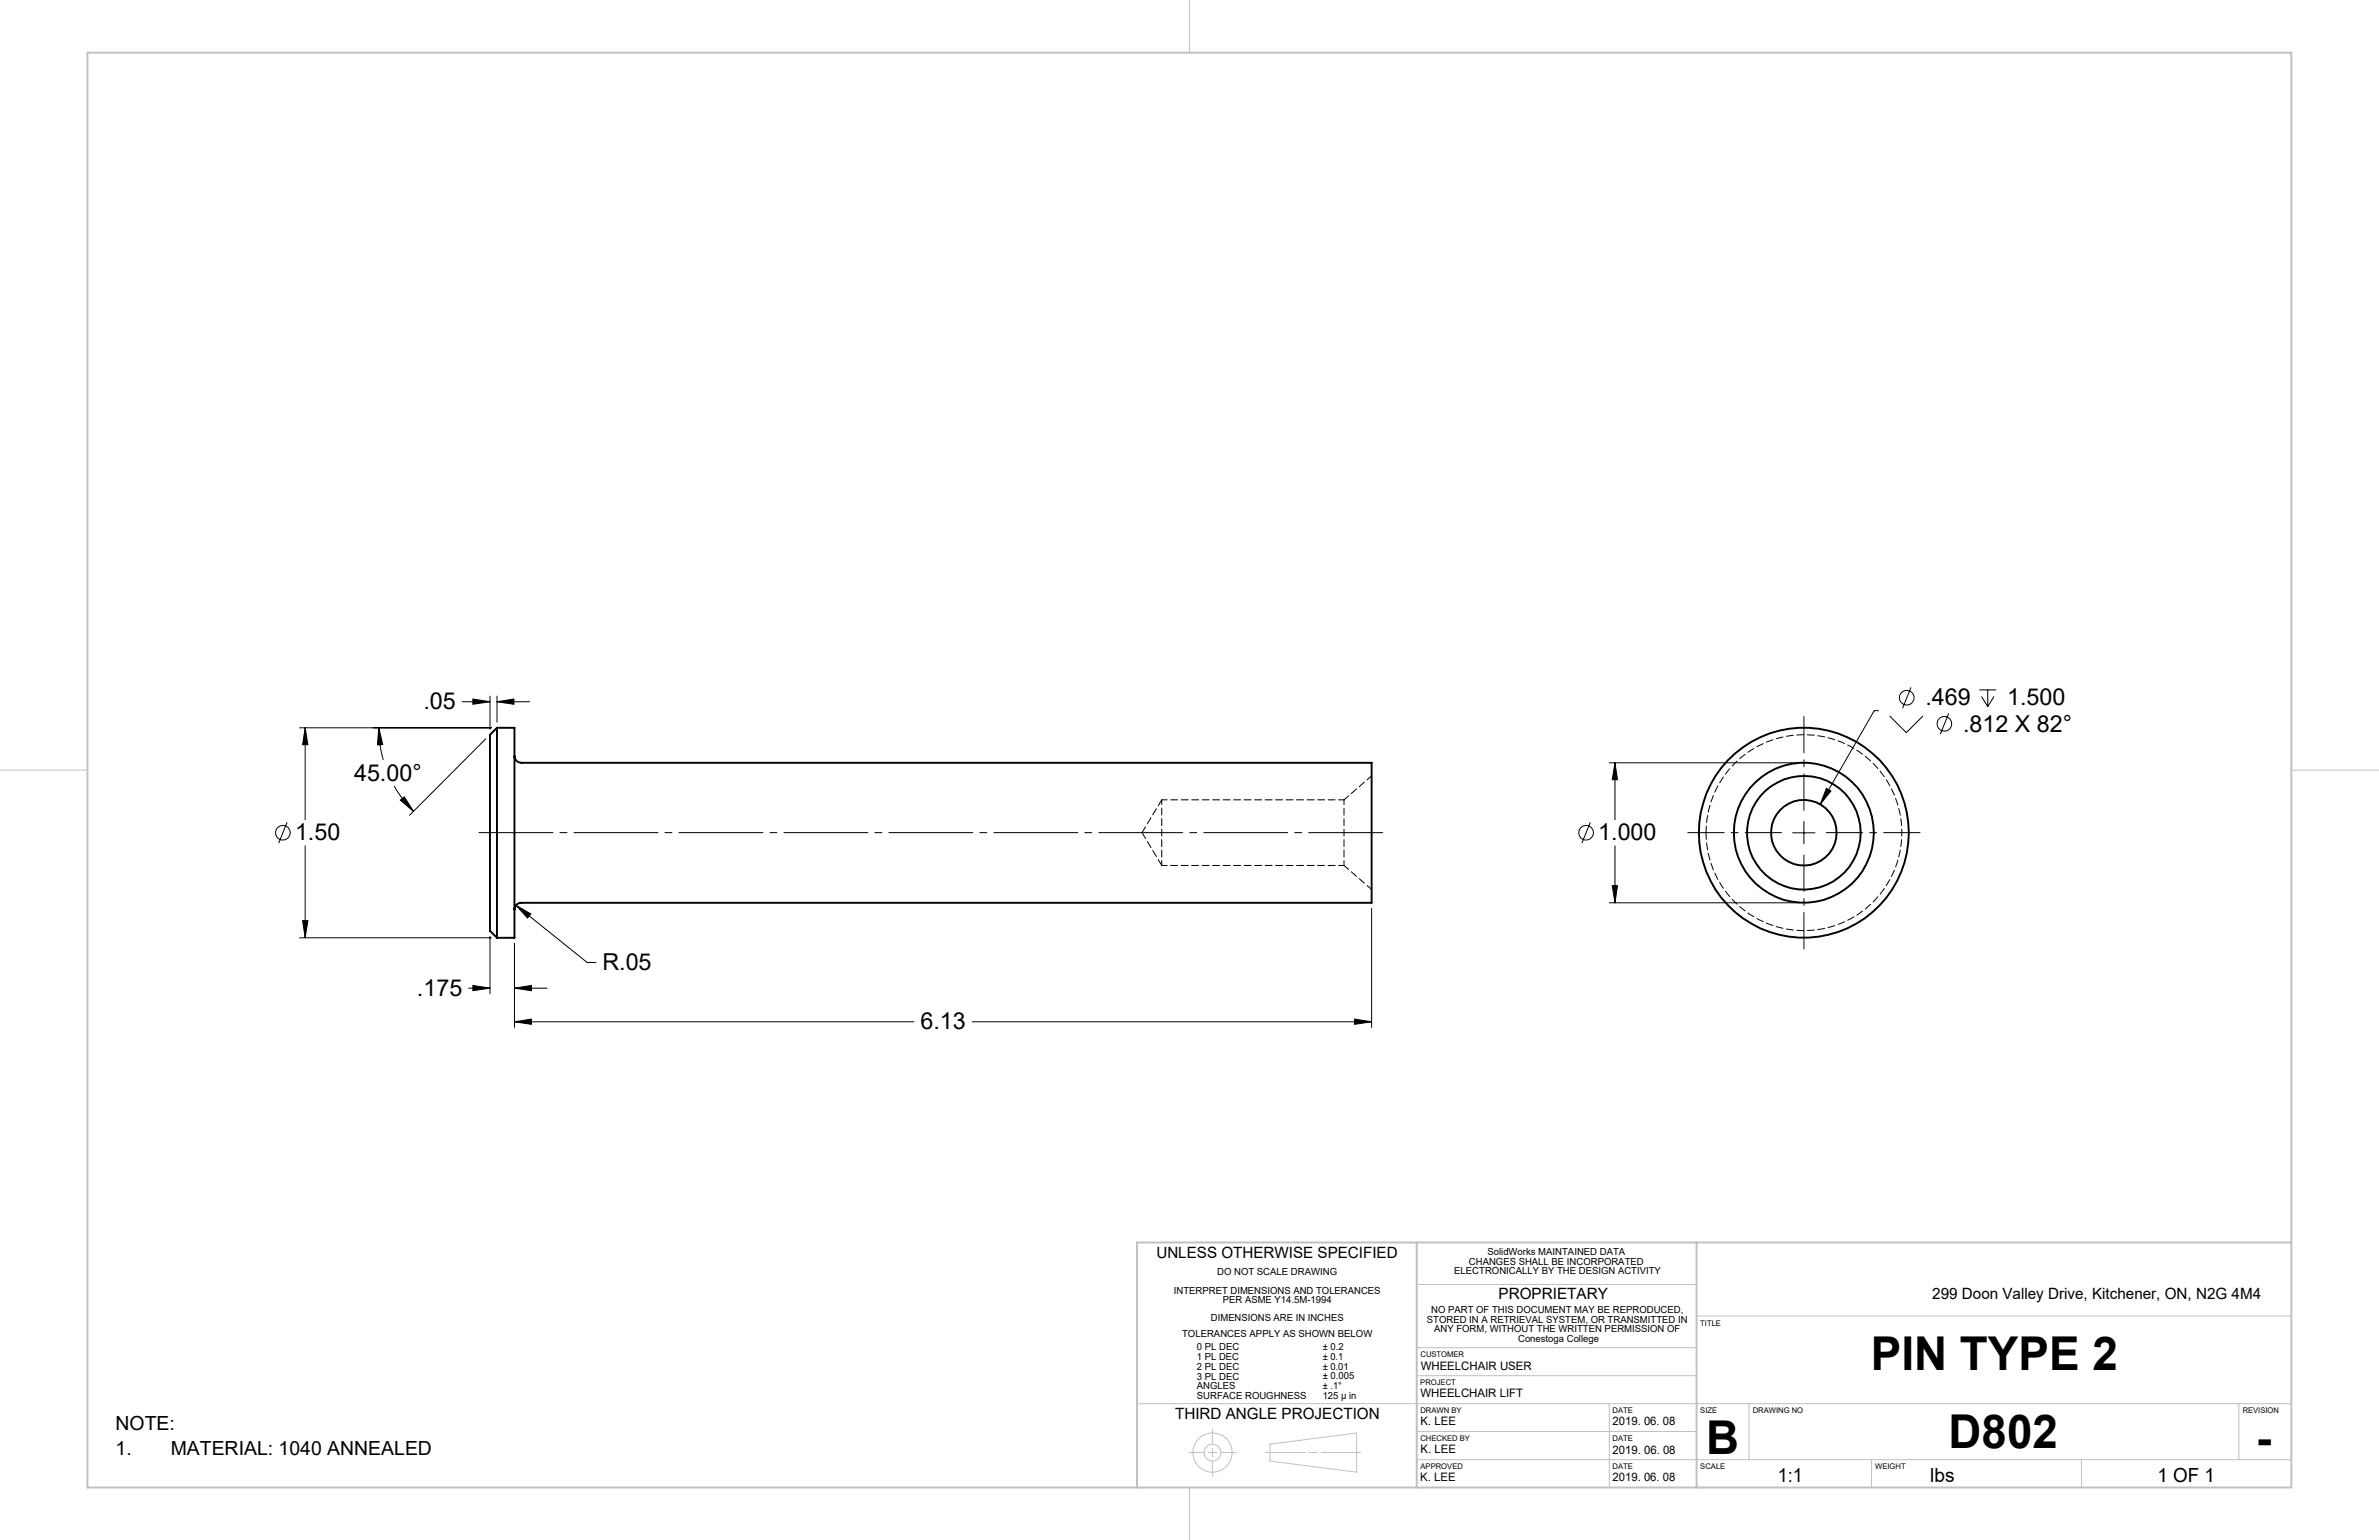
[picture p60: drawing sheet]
<svg xmlns="http://www.w3.org/2000/svg" width="432mm" height="279mm" viewBox="0 0 432 279" stroke-linecap="round" stroke-linejoin="round" font-family="sans-serif">
<defs><g id="words">
<g font-size="8.5">
<text x="339.6" y="248.5">PIN TYPE 2</text>
<text x="309.7" y="263.8">B</text>
<text x="353.7" y="262.8">D802</text>
<text x="409.5" y="263.7">-</text>
</g>
<g font-size="4.2">
<text x="76.9" y="128.7">.05</text>
<text x="349.5" y="128">.469</text>
<text x="364.3" y="128">1.500</text>
<text x="356.3" y="132.7">.812 X 82°</text>
<text x="64.3" y="141.6">45.00°</text>
<text x="53.5" y="152.5">1.50</text>
<text x="290.1" y="152.5">1.000</text>
<text x="109.3" y="176">R.05</text>
<text x="75.7" y="180.7">.175</text>
<text x="167.1" y="186.8">6.13</text>
</g>
<g font-size="3.5">
<text x="21" y="259.4">NOTE:</text>
<text x="21" y="264">1.</text>
<text x="31" y="264">MATERIAL: 1040 ANNEALED</text>
<text x="322.7" y="268.9">1:1</text>
<text x="350.4" y="268.9">lbs</text>
<text x="391.6" y="268.9">1 OF 1</text>
</g>
<g font-size="2.8">
<text x="209.9" y="228.2">UNLESS OTHERWISE SPECIFIED</text>
<text x="272" y="235.8">PROPRIETARY</text>
<text x="350.7" y="235.8">299 Doon Valley Drive, Kitchener, ON, N2G 4M4</text>
<text x="213.3" y="257.5">THIRD ANGLE PROJECTION</text>
</g>
<g font-size="2.1">
<text x="257.9" y="248.5">WHEELCHAIR USER</text>
<text x="257.8" y="253.5">WHEELCHAIR LIFT</text>
<text x="257.8" y="263.7">K. LEE</text>
<text x="257.9" y="258.6">K. LEE</text>
<text x="292.7" y="258.6">2019. 06. 08</text>
<text x="292.7" y="263.7">2019. 06. 08</text>
<text x="257.8" y="268.8">K. LEE</text>
<text x="292.7" y="268.7">2019. 06. 08</text>
</g>
<g font-size="1.8">
<text x="270" y="227.7">SolidWorks MAINTAINED DATA</text>
<text x="220.9" y="231.4">DO NOT SCALE DRAWING</text>
<text x="264" y="231.2">ELECTRONICALLY BY THE DESIGN ACTIVITY</text>
<text x="266.6" y="229.4">CHANGES SHALL BE INCORPORATED</text>
<text x="213.1" y="234.7">INTERPRET DIMENSIONS AND TOLERANCES</text>
<text x="219.8" y="239.7">DIMENSIONS ARE IN INCHES</text>
<text x="222" y="236.5">PER ASME Y14.5M-1994</text>
<text x="259" y="240">STORED IN A RETRIEVAL SYSTEM, OR TRANSMITTED IN</text>
<text x="259.8" y="238.2">NO PART OF THIS DOCUMENT MAY BE REPRODUCED,</text>
<text x="214.6" y="242.7">TOLERANCES APPLY AS SHOWN BELOW</text>
<text x="217.3" y="245">0 PL DEC</text>
<text x="240.1" y="245">± 0.2</text>
<text x="260.3" y="241.7">ANY FORM, WITHOUT THE WRITTEN PERMISSION OF</text>
<text x="275.6" y="243.5">Conestoga College</text>
<text x="217.3" y="246.8">1 PL DEC</text>
<text x="217.3" y="248.5">2 PL DEC</text>
<text x="217.3" y="250.3">3 PL DEC</text>
<text x="240.1" y="246.7">± 0.1</text>
<text x="240.1" y="248.5">± 0.01</text>
<text x="240.1" y="250.3">± 0.005</text>
<text x="217.3" y="252">ANGLES</text>
<text x="217.3" y="253.8">SURFACE ROUGHNESS</text>
<text x="240.1" y="252">± .1°</text>
<text x="240.1" y="253.8">125 µ in</text>
</g>
<g font-size="1.4">
<text x="308.6" y="240.5">TITLE</text>
<text x="257.8" y="251.3">PROJECT</text>
<text x="257.8" y="246.2">CUSTOMER</text>
<text x="257.8" y="256.4">DRAWN BY</text>
<text x="292.7" y="256.3">DATE</text>
<text x="308.6" y="256.4">SIZE</text>
<text x="318.1" y="256.4">DRAWING NO</text>
<text x="407.1" y="256.3">REVISION</text>
<text x="257.8" y="261.5">CHECKED BY</text>
<text x="292.7" y="261.5">DATE</text>
<text x="257.8" y="266.5">APPROVED</text>
<text x="292.7" y="266.5">DATE</text>
<text x="308.6" y="266.5">SCALE</text>
<text x="340.4" y="266.5">WEIGHT</text>
</g>
</g></defs>
<g fill="none" stroke="#c0c0c0" stroke-width=".18">
<path d="M215.9 0v9.6M0 139.7h15.9M415.9 139.7h15.9M206.4 225.4v44.5M257.1 233h50.8M257.1 225.4v44.5M307.9 238.8h108M307.9 225.4v44.5M206.4 254.7h209.5M220.1 259.2v2.8M257.1 249.6h50.8M257.1 244.5h50.8"/>
<path d="M257.1 259.7h50.8M292.1 254.7v15.2M317.5 254.7v10.1M406.4 254.7v10.1M215.8 263.5h2.7M215.9 269.9v9.5M219.3 263.5h1.5M220.1 262.8v1.5M220.1 265.1v2.8M221.6 263.5h2.8M229.7 263.5h7.2M230.5 262l15.7-2v7.1l-15.7-2z"/>
<path d="M237.6 263.5h1.5M239.9 263.5h7.1M257.1 264.8h158.8M339.7 264.8v5.1M377.8 264.8v5.1"/>
<circle cx="220.1" cy="263.5" r="3.6"/>
<circle cx="220.1" cy="263.6" r="1.53"/>
</g>
<path d="M15.9 9.6h400v260.3h-400zM257.1 225.4v44.5M307.9 225.4v44.5M415.9 225.4h-209.5v44.5" fill="none" stroke="#c0c0c0" stroke-width=".35"/>
<g fill="none" stroke="#000" stroke-width=".18">
<path d="M54.4 132h34.8M55.4 132l.5 3.1h-1zM55.4 132v16.7M68.8 132l.7 3.1h-1zM68.8 132a19.4 19.4 0 0 0 .8 5.9M83.9 127.3h5M85.8 126.8l3.1 .5-3.1 .5zM88.2 134l-13.9 13.9M88.9 126.3v6M90.2 127.3l3.1-.5v1zM90.2 126.3v4.7M90.2 127.3h5.9"/>
<path d="M292.1 138.4h34.3M293.1 138.4l.5 3.1h-1zM293.1 138.4v10.3M341 128.9h-.8l-9.8 17M343 129.9l3 3 3-3M346.9 124.7l-1.6 3.8M353.7 129.4l-1.5 3.8M359.3 125.2h3M359.7 126.4l1.1 1.8M360.8 125.2v3M361.9 126.4l-1.1 1.8M52.1 149.2l-1.5 3.8"/>
<path d="M55.4 153.5v16.6M71.5 142.6a19.7 19.7 0 0 0 3.5 4.6M72.7 145.2l.7-.6 1.6 2.6zM288.6 149.2l-1.5 3.8M293.1 153.5v10.3M325.4 151.1h4M327.4 149v4.1M331.5 143l.8 .5-1.9 2.4zM54.4 170.1h34.8M54.9 167h1l-.5 3.1zM85.1 179.3h3.8M85.8 178.8l3.1 .5-3.1 .4z"/>
<path d="M88.9 169.9v10.4M93.4 179.3l3-.5v.9zM93.4 171.2v15.2M93.4 179.3h5.9M93.7 164.3l2.6 1.5-.6 .7zM93.7 164.3l12.9 10.3h1.6M249 164.8v21.6M292.1 163.8h34.3M292.6 160.7h1l-.5 3.1zM93.4 185.4l3-.5v.9zM93.4 185.4h72.5M176.5 185.4h72.5"/>
<path d="M245.9 184.9l3.1 .5-3.1 .4z"/>
<circle cx="346.1" cy="126.6" r="1.32"/>
<circle cx="352.9" cy="131.3" r="1.33"/>
<circle cx="51.3" cy="151.1" r="1.32"/>
<circle cx="287.9" cy="151.1" r="1.32"/>
</g>
<path d="M323.4 151.1h-17.1M327.4 147v-17M327.4 155.1v17M331.5 151.1h17" fill="none" stroke="#000" stroke-width=".18" stroke-dasharray="15.2 1.3 1.3 1.3" stroke-dashoffset="8.6"/>
<path d="M251 151.1h-164.1" fill="none" stroke="#000" stroke-width=".18" stroke-dasharray="15.2 1.3 1.3 1.3" stroke-dashoffset="1.8"/>
<path d="M93.4 179.3l3-.5v.9zM85.8 178.8l3.1 .5-3.1 .4zM93.4 185.4l3-.5v.9zM245.9 184.9l3.1 .5-3.1 .4zM55.4 132l.5 3.1h-1zM54.9 167h1l-.5 3.1zM85.8 126.8l3.1 .5-3.1 .5zM90.2 127.3l3.1-.5v1zM68.8 132l.7 3.1h-1zM72.7 145.2l.7-.6 1.6 2.6zM93.7 164.3l2 2.2 .6-.7zM293.1 138.4l.5 3.1h-1zM292.6 160.7h1l-.5 3.1zM331.5 143l-1.1 2.9 1.9-2.4z" fill="#000"/>
<g fill="none" stroke="#000" stroke-width=".35">
<path d="M90.2 132h3.2v38.1h-3.2M90.2 132v38.1M90.2 132l-1.3 1.3v35.6l1.3 1.2M93.4 137.1a1.26 1.26 0 0 0 1.3 1.3h154.3v25.4h-154.3a1.21 1.21 0 0 0-1.3 1.3"/>
<circle cx="327.4" cy="151.1" r="5.9"/>
<circle cx="327.4" cy="151.1" r="19"/>
<circle cx="327.4" cy="151.1" r="10.3"/>
<circle cx="327.4" cy="151.1" r="12.7"/>
</g>
<path d="M210.9 145.1v11.9M243.9 145.1v11.9" fill="none" stroke="#000" stroke-width=".18" stroke-dasharray="1.3 .6" stroke-dashoffset=".4"/>
<path d="M243.9 157l5.1 4.4M249 140.8l-5.1 4.3" fill="none" stroke="#000" stroke-width=".18" stroke-dasharray="1.3 .6" stroke-dashoffset=".2"/>
<path d="M210.9 157h33M243.9 145.1h-33" fill="none" stroke="#000" stroke-width=".18" stroke-dasharray="1.3 .6" stroke-dashoffset=".3"/>
<path d="M207.3 151.1l3.6 5.9M210.9 145.1l-3.6 6M309.6 151.1a17.8 17.8 0 0 1 26.2-15.7 17.8 17.8 0 0 1 1.5 30.4 17.8 17.8 0 0 1-27.6-13l-.1-1.7" fill="none" stroke="#000" stroke-width=".18" stroke-dasharray="1.3 .6"/>
<use href="#words"/>
</svg>
